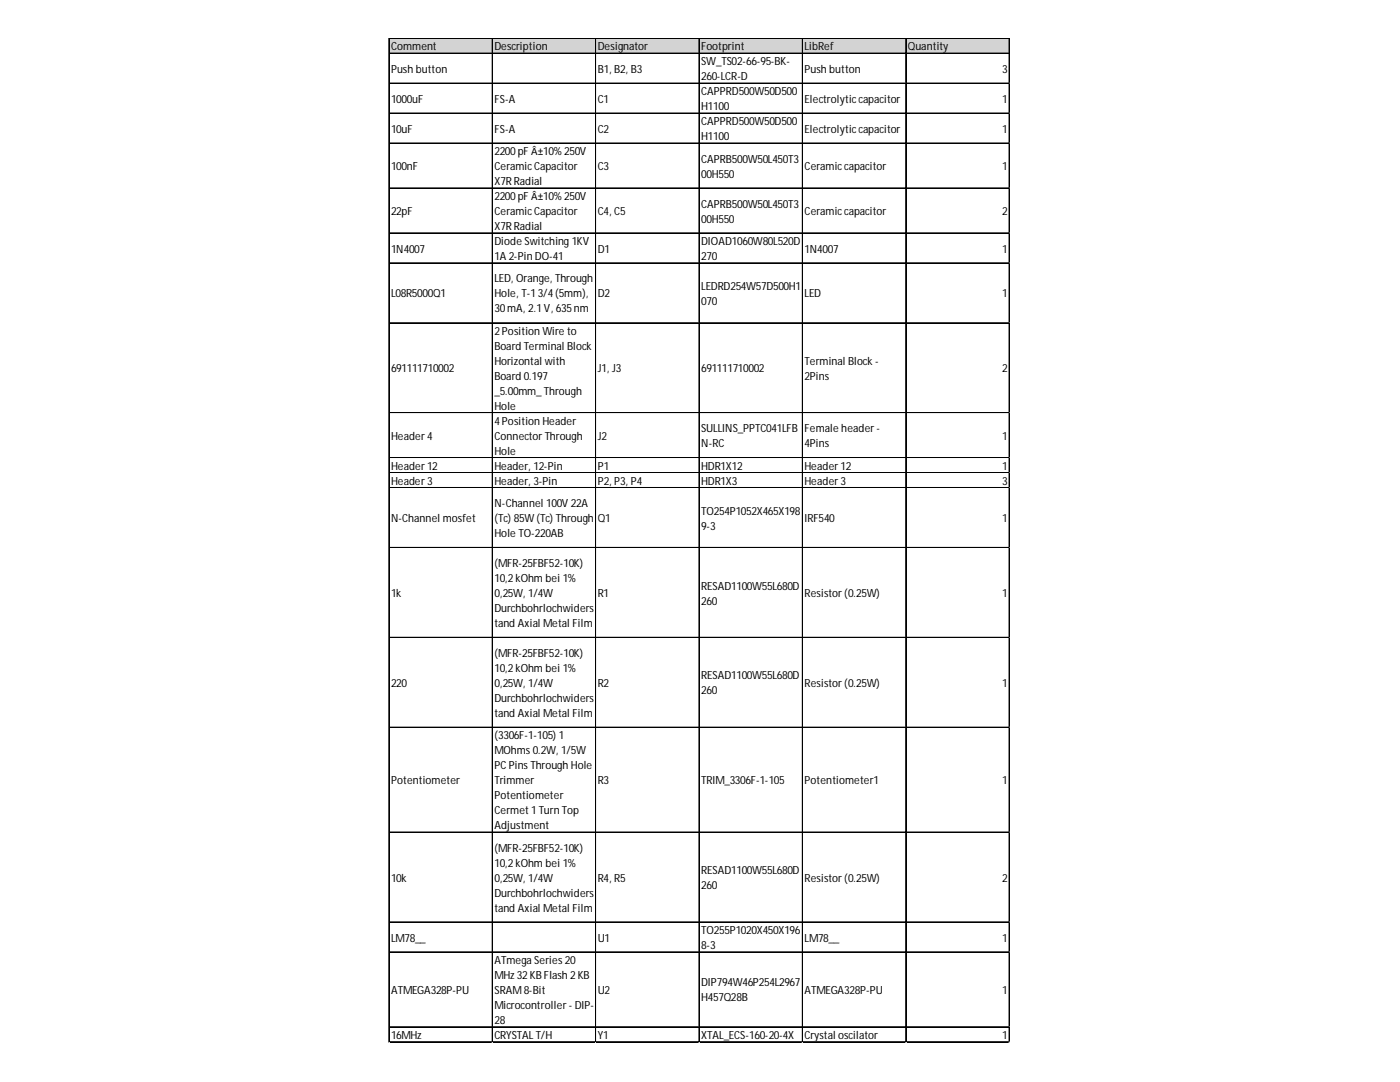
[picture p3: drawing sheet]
<svg xmlns="http://www.w3.org/2000/svg" width="279mm" height="216mm" viewBox="0 0 279 216" stroke-linecap="round" stroke-linejoin="round" font-family="sans-serif">
<defs><g id="words">
<g font-size="2.2">
<text x="78" y="10">Comment</text>
<text x="98.7" y="10">Description</text>
<text x="119.3" y="10">Designator</text>
<text x="139.9" y="10">Footprint</text>
<text x="160.6" y="10">LibRef</text>
<text x="181.2" y="10">Quantity</text>
<text x="78" y="14.5">Push button</text>
<text x="119.3" y="14.5">B1, B2, B3</text>
<text x="139.9" y="13">SW_TS02-66-95-BK-</text>
<text x="139.9" y="16">260-LCR-D</text>
<text x="160.6" y="14.5">Push button</text>
<text x="200" y="14.5">3</text>
<text x="78" y="20.5">1000uF</text>
<text x="98.7" y="20.5">FS-A</text>
<text x="119.3" y="20.5">C1</text>
<text x="139.9" y="19">CAPPRD500W50D500</text>
<text x="139.9" y="22">H1100</text>
<text x="160.6" y="20.5">Electrolyticcapacitor</text>
<text x="200" y="20.5">1</text>
<text x="78" y="26.5">10uF</text>
<text x="98.7" y="26.5">FS-A</text>
<text x="119.3" y="26.5">C2</text>
<text x="139.9" y="25">CAPPRD500W50D500</text>
<text x="139.9" y="28">H1100</text>
<text x="160.6" y="26.5">Electrolyticcapacitor</text>
<text x="200" y="26.5">1</text>
<text x="78" y="33.9">100nF</text>
<text x="98.7" y="31">2200pF Â±10% 250V</text>
<text x="98.7" y="33.9">CeramicCapacitor</text>
<text x="119.3" y="33.9">C3</text>
<text x="139.9" y="32.5">CAPRB500W50L450T3</text>
<text x="139.9" y="35.4">00H550</text>
<text x="160.6" y="33.9">Ceramiccapacitor</text>
<text x="200" y="33.9">1</text>
<text x="98.7" y="36.9">X7R Radial</text>
<text x="98.7" y="39.9">2200pF Â±10% 250V</text>
<text x="139.9" y="41.4">CAPRB500W50L450T3</text>
<text x="78" y="42.9">22pF</text>
<text x="98.7" y="42.9">CeramicCapacitor</text>
<text x="98.7" y="45.9">X7R Radial</text>
<text x="119.3" y="42.9">C4, C5</text>
<text x="139.9" y="44.4">00H550</text>
<text x="160.6" y="42.9">Ceramiccapacitor</text>
<text x="200" y="42.9">2</text>
<text x="78" y="50.4">1N4007</text>
<text x="98.7" y="48.9">Diode Switching 1KV</text>
<text x="98.7" y="51.9">1A 2-Pin DO-41</text>
<text x="119.3" y="50.4">D1</text>
<text x="139.9" y="48.9">DIOAD1060W80L520D</text>
<text x="139.9" y="51.9">270</text>
<text x="160.6" y="50.4">1N4007</text>
<text x="200" y="50.4">1</text>
<text x="78" y="59.4">L08R5000Q1</text>
<text x="98.7" y="56.4">LED, Orange, Through</text>
<text x="98.7" y="59.4">Hole, T-13/4(5mm),</text>
<text x="119.3" y="59.4">D2</text>
<text x="139.9" y="57.9">LEDRD254W57D500H1</text>
<text x="160.6" y="59.4">LED</text>
<text x="200" y="59.4">1</text>
<text x="98.7" y="62.3">30mA, 2.1V, 635nm</text>
<text x="139.9" y="60.8">070</text>
<text x="98.7" y="66.8">2Position Wire to</text>
<text x="98.7" y="69.8">Board Terminal Block</text>
<text x="78" y="74.3">691111710002</text>
<text x="98.7" y="72.8">Horizontal with</text>
<text x="98.7" y="75.8">Board 0.197</text>
<text x="119.3" y="74.3">J1, J3</text>
<text x="139.9" y="74.3">691111710002</text>
<text x="160.6" y="72.8">Terminal Block -</text>
<text x="160.6" y="75.8">2Pins</text>
<text x="200" y="74.3">2</text>
<text x="98.7" y="78.8">_5.00mm_Through</text>
<text x="98.7" y="81.8">Hole</text>
<text x="78" y="87.7">Header4</text>
<text x="98.7" y="84.8">4Position Header</text>
<text x="98.7" y="87.7">ConnectorThrough</text>
<text x="119.3" y="87.7">J2</text>
<text x="139.9" y="86.3">SULLINS_PPTC041LFB</text>
<text x="139.9" y="89.2">N-RC</text>
<text x="160.6" y="86.3">Female header-</text>
<text x="160.6" y="89.2">4Pins</text>
<text x="200" y="87.7">1</text>
<text x="78" y="93.7">Header12</text>
<text x="98.7" y="90.7">Hole</text>
<text x="98.7" y="93.7">Header, 12-Pin</text>
<text x="119.3" y="93.7">P1</text>
<text x="139.9" y="93.7">HDR1X12</text>
<text x="160.6" y="93.7">Header12</text>
<text x="200" y="93.7">1</text>
<text x="78" y="96.7">Header3</text>
<text x="98.7" y="96.7">Header, 3-Pin</text>
<text x="98.7" y="101.2">N-Channel 100V 22A</text>
<text x="119.3" y="96.7">P2, P3, P4</text>
<text x="139.9" y="96.7">HDR1X3</text>
<text x="160.6" y="96.7">Header3</text>
<text x="200" y="96.7">3</text>
<text x="78" y="104.2">N-Channel mosfet</text>
<text x="98.7" y="104.2">(Tc) 85W (Tc) Through</text>
<text x="98.7" y="107.2">Hole TO-220AB</text>
<text x="119.3" y="104.2">Q1</text>
<text x="139.9" y="102.7">TO254P1052X465X198</text>
<text x="139.9" y="105.7">9-3</text>
<text x="160.6" y="104.2">IRF540</text>
<text x="200" y="104.2">1</text>
<text x="98.7" y="113.2">(MFR-25FBF52-10K)</text>
<text x="78" y="119.1">1k</text>
<text x="98.7" y="116.1">10,2kOhm bei 1%</text>
<text x="98.7" y="119.1">0,25W, 1/4W</text>
<text x="119.3" y="119.1">R1</text>
<text x="139.9" y="117.6">RESAD1100W55L680D</text>
<text x="160.6" y="119.1">Resistor(0.25W)</text>
<text x="200" y="119.1">1</text>
<text x="98.7" y="122.1">Durchbohrlochwiders</text>
<text x="98.7" y="125.1">tand Axial Metal Film</text>
<text x="139.9" y="120.6">260</text>
<text x="98.7" y="131.1">(MFR-25FBF52-10K)</text>
<text x="78" y="137.1">220</text>
<text x="98.7" y="134.1">10,2kOhm bei 1%</text>
<text x="98.7" y="137.1">0,25W, 1/4W</text>
<text x="119.3" y="137.1">R2</text>
<text x="139.9" y="135.6">RESAD1100W55L680D</text>
<text x="160.6" y="137.1">Resistor(0.25W)</text>
<text x="200" y="137.1">1</text>
<text x="98.7" y="140.1">Durchbohrlochwiders</text>
<text x="98.7" y="143">tand Axial Metal Film</text>
<text x="139.9" y="138.6">260</text>
<text x="98.7" y="147.5">(3306F-1-105) 1</text>
<text x="98.7" y="150.5">MOhms0.2W, 1/5W</text>
<text x="98.7" y="153.5">PCPinsThrough Hole</text>
<text x="78" y="156.5">Potentiometer</text>
<text x="98.7" y="156.5">Trimmer</text>
<text x="98.7" y="159.5">Potentiometer</text>
<text x="119.3" y="156.5">R3</text>
<text x="139.9" y="156.5">TRIM_3306F-1-105</text>
<text x="160.6" y="156.5">Potentiometer1</text>
<text x="200" y="156.5">1</text>
<text x="98.7" y="162.5">Cermet 1Turn Top</text>
<text x="98.7" y="165.5">Adjustment</text>
<text x="98.7" y="169.9">(MFR-25FBF52-10K)</text>
<text x="98.7" y="172.9">10,2kOhm bei 1%</text>
<text x="78" y="175.9">10k</text>
<text x="98.7" y="175.9">0,25W, 1/4W</text>
<text x="98.7" y="178.9">Durchbohrlochwiders</text>
<text x="119.3" y="175.9">R4, R5</text>
<text x="139.9" y="174.4">RESAD1100W55L680D</text>
<text x="139.9" y="177.4">260</text>
<text x="160.6" y="175.9">Resistor(0.25W)</text>
<text x="200" y="175.9">2</text>
<text x="98.7" y="181.9">tand Axial Metal Film</text>
<text x="78" y="187.9">LM78__</text>
<text x="119.3" y="187.9">U1</text>
<text x="139.9" y="186.4">TO255P1020X450X196</text>
<text x="139.9" y="189.4">8-3</text>
<text x="160.6" y="187.9">LM78__</text>
<text x="200" y="187.9">1</text>
<text x="98.7" y="192.4">ATmega Series20</text>
<text x="98.7" y="195.3">MHz 32KB Flash 2KB</text>
<text x="139.9" y="196.8">DIP794W46P254L2967</text>
<text x="78" y="198.3">ATMEGA328P-PU</text>
<text x="98.7" y="198.3">SRAM8-Bit</text>
<text x="98.7" y="201.3">Microcontroller- DIP-</text>
<text x="119.3" y="198.3">U2</text>
<text x="139.9" y="199.8">H457Q28B</text>
<text x="160.6" y="198.3">ATMEGA328P-PU</text>
<text x="200" y="198.3">1</text>
<text x="78" y="207.3">16MHz</text>
<text x="98.7" y="204.3">28</text>
<text x="98.7" y="207.3">CRYSTALT/H</text>
<text x="119.3" y="207.3">Y1</text>
<text x="139.9" y="207.3">XTAL_ECS-160-20-4X</text>
<text x="160.6" y="207.3">Crystal oscilator</text>
<text x="200" y="207.3">1</text>
</g>
</g></defs>
<path d="M77.7 7.7h123.9v3h-123.9z" fill="#d3d3d3"/>
<g fill="none" stroke="#000" stroke-width=".2">
<path d="M77.6 7.6v200.4M77.7 7.6v200.4M77.7 7.6h123.8M77.7 7.7h123.8M77.7 10.6h123.8M77.7 10.7h123.8M77.7 16.6h123.8M98.2 7.8v200.2M98.3 7.8v200.2M118.9 7.8v200.2M139.5 7.8v200.2M139.6 7.8v200.2"/>
<path d="M160.1 7.8v200.2M160.2 7.8v200.2M180.7 7.8v200.2M180.8 7.8v200.2M201.4 7.8v200.2M201.5 7.8v200.2M77.7 22.5h123.8M77.7 22.6h123.8M77.7 28.5h123.8M77.7 28.6h123.8M77.7 37.5h123.8M77.7 37.6h123.8"/>
<path d="M77.7 46.5h123.8M77.7 52.4h123.8M77.7 52.5h123.8M77.7 64.4h123.8M77.7 64.5h123.8M77.7 82.3h123.8M77.7 82.4h123.8M77.7 91.3h123.8M77.7 91.4h123.8M77.7 94.3h123.8M77.7 94.4h123.8M77.7 97.3h123.8"/>
<path d="M77.7 109.2h123.8M77.7 109.3h123.8M77.7 127.2h123.8M77.7 145.1h123.8M77.7 145.2h123.8M77.7 166h123.8M77.7 166.1h123.8M77.7 183.9h123.8M77.7 184h123.8M77.7 189.9h123.8M77.7 190h123.8M77.7 204.9h123.8"/>
<path d="M77.7 207.9h123.8"/>
</g>
<path d="M77.6 208v.1" fill="none" stroke="#d4d4d4" stroke-width=".2"/>
<path d="M77.6 208l.1 .1z" fill="#d4d4d4"/>
<path d="M98.2 208v.1" fill="none" stroke="#d4d4d4" stroke-width=".2"/>
<path d="M98.2 208l.2 .1z" fill="#d4d4d4"/>
<path d="M118.9 208v.1" fill="none" stroke="#d4d4d4" stroke-width=".2"/>
<path d="M118.9 208l.1 .1z" fill="#d4d4d4"/>
<path d="M139.5 208v.1" fill="none" stroke="#d4d4d4" stroke-width=".2"/>
<path d="M139.5 208l.1 .1z" fill="#d4d4d4"/>
<path d="M160.1 208v.1" fill="none" stroke="#d4d4d4" stroke-width=".2"/>
<path d="M160.1 208l.2 .1z" fill="#d4d4d4"/>
<path d="M180.7 208v.1" fill="none" stroke="#d4d4d4" stroke-width=".2"/>
<path d="M180.7 208l.2 .1z" fill="#d4d4d4"/>
<path d="M201.4 208v.1" fill="none" stroke="#d4d4d4" stroke-width=".2"/>
<path d="M201.4 208l.1 .1z" fill="#d4d4d4"/>
<path d="M201.5 16.6h.1" fill="none" stroke="#d4d4d4" stroke-width=".2"/>
<path d="M201.5 16.6l.1 .1z" fill="#d4d4d4"/>
<path d="M201.5 22.5h.1" fill="none" stroke="#d4d4d4" stroke-width=".2"/>
<path d="M201.5 22.5l.1 .2z" fill="#d4d4d4"/>
<path d="M201.5 28.5h.1" fill="none" stroke="#d4d4d4" stroke-width=".2"/>
<path d="M201.5 28.5l.1 .2z" fill="#d4d4d4"/>
<path d="M201.5 37.5h.1" fill="none" stroke="#d4d4d4" stroke-width=".2"/>
<path d="M201.5 37.5l.1 .1z" fill="#d4d4d4"/>
<path d="M201.5 46.5h.1" fill="none" stroke="#d4d4d4" stroke-width=".2"/>
<path d="M201.5 46.5l.1 .1z" fill="#d4d4d4"/>
<path d="M201.5 52.4h.1" fill="none" stroke="#d4d4d4" stroke-width=".2"/>
<path d="M201.5 52.4l.1 .2z" fill="#d4d4d4"/>
<path d="M201.5 64.4h.1" fill="none" stroke="#d4d4d4" stroke-width=".2"/>
<path d="M201.5 64.4l.1 .1z" fill="#d4d4d4"/>
<path d="M201.5 82.3h.1" fill="none" stroke="#d4d4d4" stroke-width=".2"/>
<path d="M201.5 82.3l.1 .2z" fill="#d4d4d4"/>
<path d="M201.5 91.3h.1" fill="none" stroke="#d4d4d4" stroke-width=".2"/>
<path d="M201.5 91.3l.1 .1z" fill="#d4d4d4"/>
<path d="M201.5 94.3h.1" fill="none" stroke="#d4d4d4" stroke-width=".2"/>
<path d="M201.5 94.3l.1 .1z" fill="#d4d4d4"/>
<path d="M201.5 97.3h.1" fill="none" stroke="#d4d4d4" stroke-width=".2"/>
<path d="M201.5 97.3l.1 .1z" fill="#d4d4d4"/>
<path d="M201.5 109.2h.1" fill="none" stroke="#d4d4d4" stroke-width=".2"/>
<path d="M201.5 109.2l.1 .2z" fill="#d4d4d4"/>
<path d="M201.5 127.2h.1" fill="none" stroke="#d4d4d4" stroke-width=".2"/>
<path d="M201.5 127.2l.1 .1z" fill="#d4d4d4"/>
<path d="M201.5 145.1h.1" fill="none" stroke="#d4d4d4" stroke-width=".2"/>
<path d="M201.5 145.1l.1 .1z" fill="#d4d4d4"/>
<path d="M201.5 166h.1" fill="none" stroke="#d4d4d4" stroke-width=".2"/>
<path d="M201.5 166l.1 .2z" fill="#d4d4d4"/>
<path d="M201.5 183.9h.1" fill="none" stroke="#d4d4d4" stroke-width=".2"/>
<path d="M201.5 183.9l.1 .2z" fill="#d4d4d4"/>
<path d="M201.5 189.9h.1" fill="none" stroke="#d4d4d4" stroke-width=".2"/>
<path d="M201.5 189.9l.1 .2z" fill="#d4d4d4"/>
<path d="M201.5 204.9h.1" fill="none" stroke="#d4d4d4" stroke-width=".2"/>
<path d="M201.5 204.9l.1 .1z" fill="#d4d4d4"/>
<path d="M201.5 207.9h.1" fill="none" stroke="#d4d4d4" stroke-width=".2"/>
<path d="M201.5 207.9l.1 .1z" fill="#d4d4d4"/>
<use href="#words"/>
</svg>
